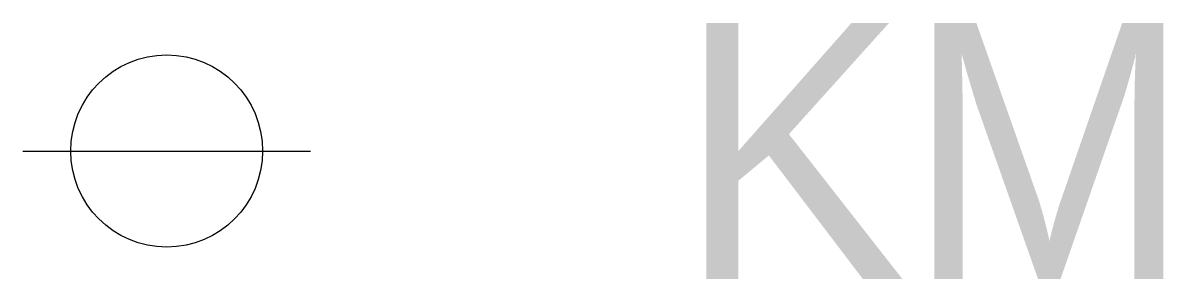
# Model space of a CAD drawing. Extents: x -2.2 to 15.6, y -2 to 2.
import ezdxf

# ---------------------------------------------------------------- set-up
doc = ezdxf.new("R2010")
doc.units = 0
doc.layers.get('0').update_dxf_attribs({"linetype": 'CONTINUOUS'})

msp = doc.modelspace()

# ---------------------------------------------------------------- linework, layer by layer
at = {"color": 0}
msp.add_line((-2.25, 0), (2.25, 0), dxfattribs=at)
msp.add_circle((0, 0), 1.5, dxfattribs=at)

# ---------------------------------------------------------------- texts
msp.add_attdef('KM', (8, -2), 'KM', height=4, dxfattribs=at)

doc.saveas('drawing.dxf')
